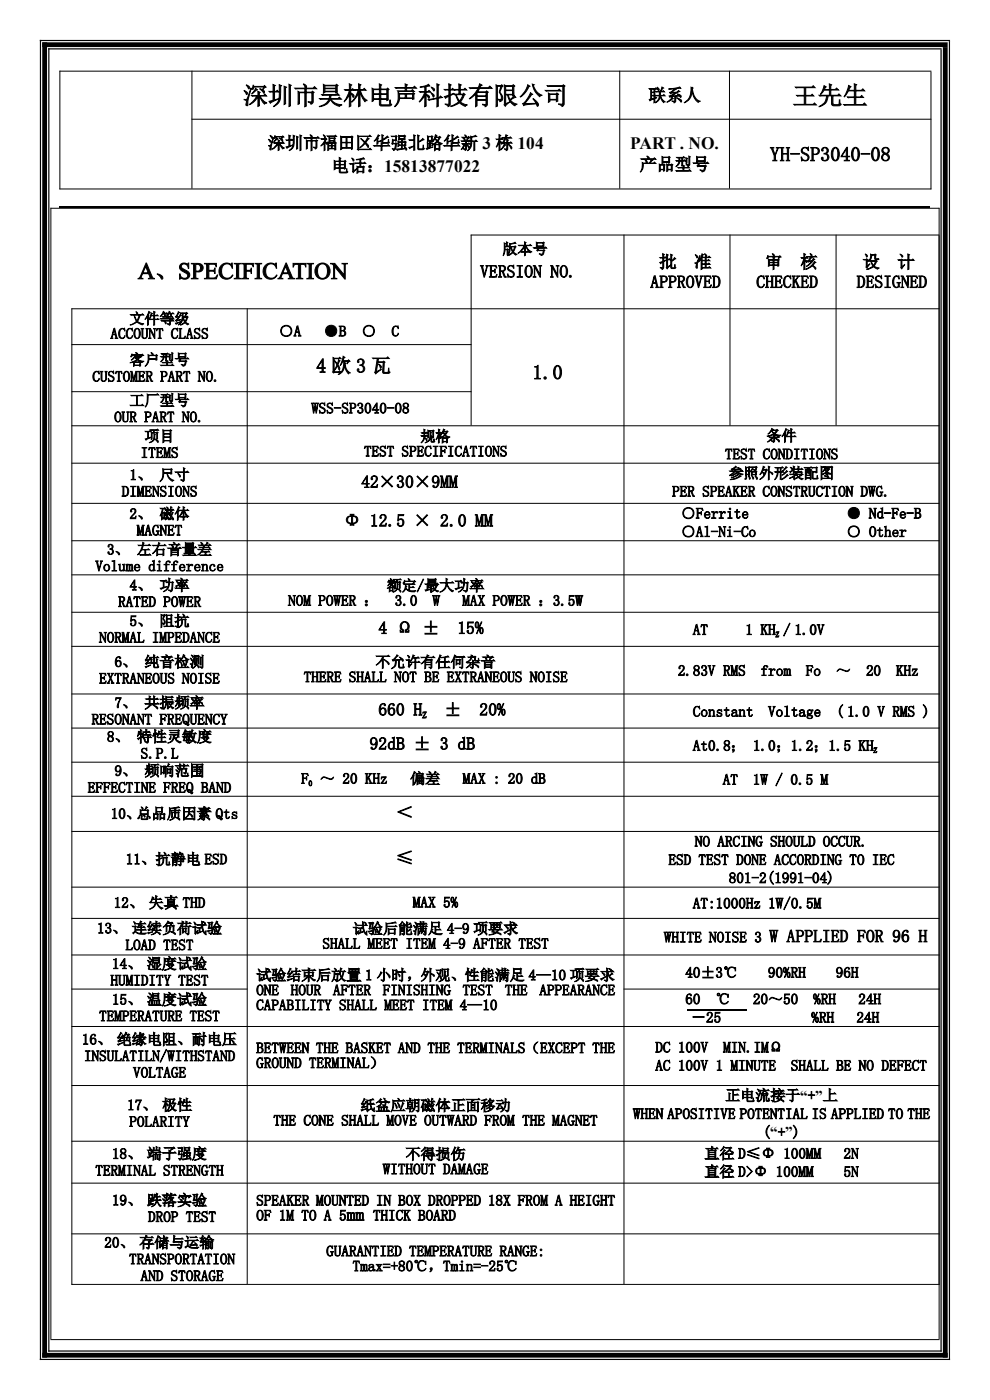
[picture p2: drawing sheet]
<svg xmlns="http://www.w3.org/2000/svg" width="210mm" height="297mm" viewBox="0 0 210 297" stroke-linecap="round" stroke-linejoin="round" font-family="sans-serif">
<defs><g id="words">
<g font-size="5.3">
<text x="51.6" y="22.1">深圳市昊林电声科技有限公司</text>
<text x="168.1" y="22.1">王先生</text>
</g>
<text font-size="5" x="29.3" y="59.2">A、SPECIFICATION</text>
<g font-size="4.2">
<text x="163.3" y="34.2">YH-SP3040-08</text>
<text x="67.1" y="79.1">4 欧 3 瓦</text>
<text x="112.9" y="80.5">1.0</text>
</g>
<g font-size="3.7">
<text x="137.5" y="21.5">联系人</text>
<text x="56.8" y="31.6">深圳市福田区华强北路华新 3 栋 104</text>
<text x="133.6" y="31.6">PART . NO.</text>
<text x="70.3" y="36.4">电话：15813877022</text>
<text x="135.7" y="36.1">产品型号</text>
<text x="101.9" y="58.9">VERSION NO.</text>
<text x="139.8" y="56.8">批</text>
<text x="147.2" y="56.8">准</text>
<text x="162.3" y="56.8">审</text>
<text x="169.8" y="56.8">核</text>
<text x="183" y="56.8">设</text>
<text x="190.4" y="56.8">计</text>
<text x="138" y="61.1">APPROVED</text>
<text x="160.4" y="61.1">CHECKED</text>
<text x="181.7" y="61.1">DESIGNED</text>
<text x="76.6" y="103.5">42×30×9MM</text>
<text x="72.9" y="111.7">Φ 12.5 × 2.0 MM</text>
<text x="80.3" y="134.5">4 Ω ±</text>
<text x="97" y="134.5">15%</text>
<text x="80.3" y="151.8">660 H</text>
<text x="94.2" y="151.8">±</text>
<text x="101.7" y="151.8">20%</text>
<text x="78.4" y="159">92dB ± 3 dB</text>
<text x="84" y="173.6">＜</text>
<text x="84" y="183.2">≤</text>
<text x="163.2" y="199.9">W APPLIED FOR 96 H</text>
<text x="73.5" y="258.9">mm</text>
</g>
<g font-size="3.2">
<text x="106.6" y="53.9">版本号</text>
<text x="23.5" y="71.9">ACCOUNT CLASS</text>
<text x="27.5" y="68.7">文件等级</text>
<text x="59.1" y="71.3">○A</text>
<text x="68.7" y="71.3">●B</text>
<text x="76.7" y="71.3">○</text>
<text x="83.1" y="71.3">C</text>
<text x="27.5" y="77.4">客户型号</text>
<text x="19.6" y="81">CUSTOMER PART NO.</text>
<text x="24.2" y="89.6">OUR PART NO.</text>
<text x="27.5" y="86">工厂型号</text>
<text x="66" y="87.7">WSS-SP3040-08</text>
<text x="30.6" y="93.6">项目</text>
<text x="89.2" y="93.7">规格</text>
<text x="162.6" y="93.5">条件</text>
<text x="27.5" y="101.8">1、 尺寸</text>
<text x="29.8" y="97.1">ITEMS</text>
<text x="77.2" y="96.8">TEST SPECIFICATIONS</text>
<text x="153.8" y="97.4">TEST CONDITIONS</text>
<text x="154.6" y="101.5">参照外形装配图</text>
<text x="25.8" y="105.3">DIMENSIONS</text>
<text x="142.6" y="105.3">PER SPEAKER CONSTRUCTION DWG.</text>
<text x="27.5" y="110.1">2、 磁体</text>
<text x="29" y="113.6">MAGNET</text>
<text x="144.4" y="110">○Ferrite</text>
<text x="144.4" y="113.9">○Al-Ni-Co</text>
<text x="179.5" y="110">● Nd-Fe-B</text>
<text x="179.5" y="113.9">○ Other</text>
<text x="22.7" y="117.7">3、 左右音量差</text>
<text x="20.2" y="121.2">Volume difference</text>
<text x="27.5" y="125.2">4、 功率</text>
<text x="82" y="125.3">额定/最大功率</text>
<text x="25.1" y="128.8">RATED POWER</text>
<text x="61.1" y="128.5">NOM POWER ：</text>
<text x="83.7" y="128.5">3.0</text>
<text x="91.7" y="128.5">W</text>
<text x="98.1" y="128.5">MAX POWER ：3.5W</text>
<text x="21" y="136.3">NORMAL IMPEDANCE</text>
<text x="27.5" y="132.8">5、 阻抗</text>
<text x="147" y="134.7">AT</text>
<text x="158.1" y="134.7">1 KH / 1.0V</text>
<text x="24.3" y="141.5">6、 纯音检测</text>
<text x="79.6" y="141.5">不允许有任何杂音</text>
<text x="143.8" y="143.4">2.83V RMS</text>
<text x="161.4" y="143.4">from</text>
<text x="170.9" y="143.4">Fo</text>
<text x="177.3" y="143.4">～</text>
<text x="183.7" y="143.4">20</text>
<text x="190.1" y="143.4">KHz</text>
<text x="21" y="145">EXTRANEOUS NOISE</text>
<text x="64.4" y="144.7">THERE SHALL NOT BE EXTRANEOUS NOISE</text>
<text x="19.4" y="153.7">RESONANT FREQUENCY</text>
<text x="24.3" y="150.2">7、 共振频率</text>
<text x="147" y="152">Constant</text>
<text x="162.9" y="152">Voltage</text>
<text x="177.3" y="152">( 1.0 V RMS )</text>
<text x="22.7" y="157.4">8、 特性灵敏度</text>
<text x="29.8" y="160.9">S.P.L</text>
<text x="147" y="159.3">At0.8； 1.0；1.2；1.5 KH</text>
<text x="24.3" y="164.6">9、 频响范围</text>
<text x="63.9" y="166.3">F</text>
<text x="67.9" y="166.3">～ 20 KHz</text>
<text x="87" y="166.3">偏差</text>
<text x="98.2" y="166.3">MAX : 20 dB</text>
<text x="153.3" y="166.5">AT</text>
<text x="159.7" y="166.5">1W / 0.5 M</text>
<text x="18.6" y="168.2">EFFECTINE FREQ BAND</text>
<text x="23.5" y="173.7">10、总品质因素 Qts</text>
<text x="147.4" y="179.6">NO ARCING SHOULD OCCUR.</text>
<text x="26.7" y="183.4">11、抗静电 ESD</text>
<text x="141.8" y="183.5">ESD TEST DONE ACCORDING TO IEC</text>
<text x="154.6" y="187.3">801-2(1991-04)</text>
<text x="24.1" y="192.6">12、 失真 THD</text>
<text x="87.6" y="192.5">MAX 5%</text>
<text x="147" y="192.7">AT:1000Hz 1W/0.5M</text>
<text x="20.6" y="198">13、 连续负荷试验</text>
<text x="26.6" y="201.6">LOAD TEST</text>
<text x="68.4" y="201.3">SHALL MEET ITEM 4-9 AFTER TEST</text>
<text x="74.8" y="198.1">试验后能满足 4-9 项要求</text>
<text x="140.8" y="199.9">WHITE NOISE 3</text>
<text x="23.5" y="209.1">HUMIDITY TEST</text>
<text x="23.7" y="205.5">14、 湿度试验</text>
<text x="54.4" y="208">试验结束后放置 1 小时，外观、性能满足 4—10 项要求</text>
<text x="145.4" y="207.4">40±3℃</text>
<text x="162.9" y="207.4">90%RH</text>
<text x="177.3" y="207.4">96H</text>
<text x="23.7" y="213.1">15、 温度试验</text>
<text x="54.4" y="211.1">ONE</text>
<text x="54.4" y="214.3">CAPABILITY SHALL MEET ITEM 4—10</text>
<text x="61.7" y="211.1">HOUR</text>
<text x="70.7" y="211.1">AFTER</text>
<text x="81.2" y="211.1">FINISHING</text>
<text x="98.1" y="211.1">TEST</text>
<text x="107.1" y="211.1">THE</text>
<text x="114.4" y="211.1">APPEARANCE</text>
<text x="145.4" y="213">60</text>
<text x="151.8" y="213">℃</text>
<text x="159.7" y="213">20～50</text>
<text x="172.5" y="213">%RH</text>
<text x="182.1" y="213">24H</text>
<text x="17.4" y="221.6">16、 绝缘电阻、耐电压</text>
<text x="21" y="216.6">TEMPERATURE TEST</text>
<text x="146.6" y="216.9">－25</text>
<text x="172.1" y="216.9">%RH</text>
<text x="181.7" y="216.9">24H</text>
<text x="17.8" y="225.1">INSULATILN/WITHSTAND</text>
<text x="54.4" y="223.4">BETWEEN THE BASKET AND THE TERMINALS（EXCEPT THE</text>
<text x="54.4" y="226.6">GROUND TERMINAL）</text>
<text x="139" y="223.3">DC 100V</text>
<text x="139" y="227.1">AC 100V 1 MINUTE</text>
<text x="153.4" y="223.3">MIN.IMΩ</text>
<text x="167.8" y="227.1">SHALL BE NO DEFECT</text>
<text x="28.2" y="228.6">VOLTAGE</text>
<text x="153.8" y="233.5">正电流接于“+”上</text>
<text x="27" y="235.5">17、 极性</text>
<text x="27.4" y="239">POLARITY</text>
<text x="58" y="238.8">THE CONE SHALL MOVE OUTWARD FROM THE MAGNET</text>
<text x="76.5" y="235.6">纸盆应朝磁体正面移动</text>
<text x="134.3" y="237.4">WHEN APOSITIVE POTENTIAL IS APPLIED TO THE</text>
<text x="23.7" y="245.8">18、 端子强度</text>
<text x="86" y="245.9">不得损伤</text>
<text x="149.4" y="245.8">直径 D≤Φ 100MM</text>
<text x="161.8" y="241.3">(“+”)</text>
<text x="178.9" y="245.8">2N</text>
<text x="20.2" y="249.4">TERMINAL STRENGTH</text>
<text x="81.2" y="249.1">WITHOUT DAMAGE</text>
<text x="149.4" y="249.7">直径 D&gt;Φ 100MM</text>
<text x="178.9" y="249.7">5N</text>
<text x="23.7" y="255.7">19、 跌落实验</text>
<text x="54.4" y="255.8">SPEAKER MOUNTED IN BOX DROPPED 18X FROM A HEIGHT</text>
<text x="31.4" y="259.2">DROP TEST</text>
<text x="54.4" y="258.9">OF 1M TO A 5</text>
<text x="79.1" y="258.9">THICK BOARD</text>
<text x="22.1" y="264.7">20、 存储与运输</text>
<text x="27.4" y="268.2">TRANSPORTATION</text>
<text x="69.2" y="266.5">GUARANTIED TEMPERATURE RANGE:</text>
<text x="74.8" y="269.7">Tmax=+80℃，Tmin=-25℃</text>
<text x="29.8" y="271.8">AND STORAGE</text>
</g>
<text font-size="1.9" x="89.6" y="152.3">Z</text>
<g font-size="1.6">
<text x="164.5" y="135.1">Z</text>
<text x="185.3" y="159.7">Z</text>
<text x="65.4" y="166.7">0</text>
</g>
</g></defs>
<g fill="none" stroke="#000" stroke-width=".21">
<path d="M12.6 15.1h185M12.7 15v25.2M40.7 15v25M131.5 15v25M154.7 15v25M197.5 15.2v25M40.6 25.3h157M10.7 44.2h188.6M10.8 44.1v240M12.6 40.1h185M99.9 49.9h99.4M99.9 49.8v40.4"/>
<path d="M132.4 49.8v222.6M154.9 49.8v40.4M177.4 49.8v40.4M199.2 44.1v240M15.2 65.5h184.1M15.2 73.1h84.8M15.2 65.4v207.2M52.4 65.4v207M15.2 83.1h84.8M15.2 90.3h184.1M15.2 98.3h184.1M15.2 106.8h184.1"/>
<path d="M15.2 114.7h184.1M15.2 122h184.1M15.2 129.9h184.1M15.2 137.1h184.1M15.2 147.2h184.1M15.2 154.5h184.1M15.2 161.7h184.1M15.2 168.9h184.1M15.2 176.4h184.1M15.2 188.2h184.1M15.2 194.8h184.1M15.2 202.6h184.1"/>
<path d="M15.2 209.8h37.3M15.2 217.8h184.1M132.3 209.8h67M15.2 230.3h184.1M15.2 242.1h184.1M15.2 251h184.1M15.2 261.8h184.1M15.2 272.5h184.1M10.7 284.2h188.6"/>
</g>
<path d="M8.5 8.6h193M8.6 8.5v280M10.2 10.4h189.6M10.4 10.2v276.5M199.6 10.5v276.2M201.4 8.7v279.8M12.7 43.9h184.6M8.5 288.4h193M10.2 286.6h189.6" fill="none" stroke="#000" stroke-width=".25"/>
<path d="M145.8 214.4h12.7" fill="none" stroke="#000" stroke-width=".26"/>
<path d="M9 9.5h192M9.5 9v279M200.5 10v278M9 287.5h192" fill="none" stroke="#000" stroke-width="1" stroke-linecap="butt"/>
<use href="#words"/>
</svg>
